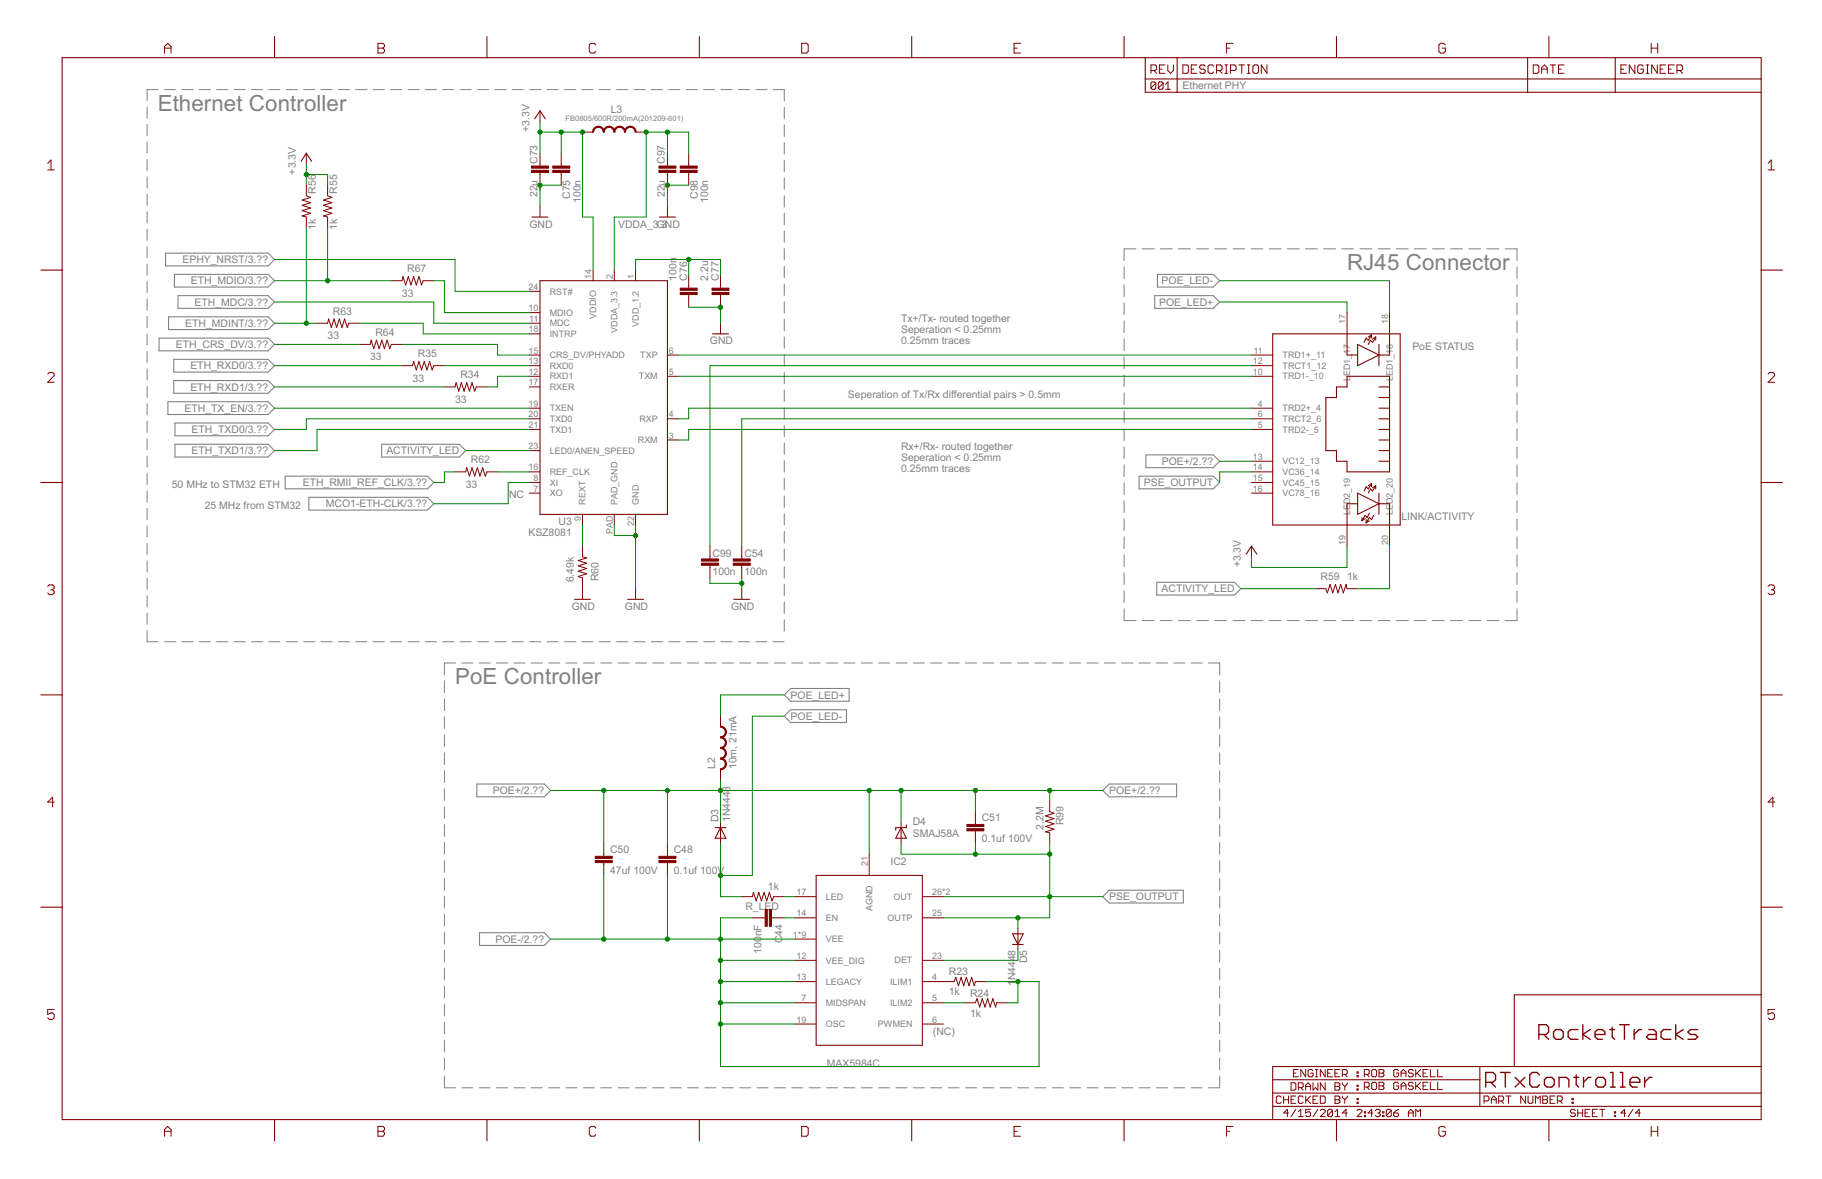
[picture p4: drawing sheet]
<svg xmlns="http://www.w3.org/2000/svg" width="432mm" height="279mm" viewBox="0 0 432 279" stroke-linecap="round" stroke-linejoin="round" font-family="sans-serif">
<defs><g id="words">
<g font-size="5.9" fill="#808080">
<text x="37.4" y="26.3">Ethernet Controller</text>
<text x="319.2" y="64">RJ45 Connector</text>
<text x="107.8" y="162.2">PoE Controller</text>
</g>
<g font-size="2.8" fill="#808080">
<text x="280.2" y="21">Ethernet PHY</text>
<text x="144.7" y="26.9">L3</text>
<text x="125.5" y="31.3" transform="rotate(-90 125.5 31.3)">+3.3V</text>
<text x="70.1" y="41.4" transform="rotate(-90 70.1 41.4)">+3.3V</text>
<text x="127.3" y="38.8" transform="rotate(-90 127.3 38.8)">C73</text>
<text x="157.5" y="38.8" transform="rotate(-90 157.5 38.8)">C97</text>
<text x="74.8" y="45.9" transform="rotate(-90 74.8 45.9)">R56</text>
<text x="79.9" y="45.9" transform="rotate(-90 79.9 45.9)">R55</text>
<text x="127.3" y="46.8" transform="rotate(-90 127.3 46.8)">22u</text>
<text x="135.1" y="47.2" transform="rotate(-90 135.1 47.2)">C75</text>
<text x="157.5" y="46.8" transform="rotate(-90 157.5 46.8)">22u</text>
<text x="165.3" y="47.2" transform="rotate(-90 165.3 47.2)">C98</text>
<text x="125.5" y="53.9">GND</text>
<text x="137.7" y="48.1" transform="rotate(-90 137.7 48.1)">100n</text>
<text x="146.5" y="53.9">VDDA_3GND</text>
<text x="156.1" y="53.9">.3</text>
<text x="167.9" y="48.1" transform="rotate(-90 167.9 48.1)">100n</text>
<text x="74.9" y="54.6" transform="rotate(-90 74.9 54.6)">1k</text>
<text x="79.9" y="54.6" transform="rotate(-90 79.9 54.6)">1k</text>
<text x="43.2" y="62.4">EPHY_NRST/3.??</text>
<text x="96.5" y="64.5">R67</text>
<text x="45.3" y="67.4">ETH_MDIO/3.??</text>
<text x="95.3" y="70.3">33</text>
<text x="160.3" y="66.5" transform="rotate(-90 160.3 66.5)">100n</text>
<text x="162.8" y="66.5" transform="rotate(-90 162.8 66.5)">C76</text>
<text x="167.9" y="66.5" transform="rotate(-90 167.9 66.5)">2.2u</text>
<text x="170.4" y="66.5" transform="rotate(-90 170.4 66.5)">C77</text>
<text x="275.3" y="67.4">POE_LED-</text>
<text x="43.9" y="77.5">ETH_MDINT/3.??</text>
<text x="46.1" y="72.4">ETH_MDC/3.??</text>
<text x="78.9" y="74.6">R63</text>
<text x="213.5" y="76.3">Tx+/Tx- routed together</text>
<text x="274.7" y="72.4">POE_LED+</text>
<text x="41.7" y="82.5">ETH_CRS_DV/3.??</text>
<text x="77.6" y="80.4">33</text>
<text x="89" y="79.6">R64</text>
<text x="168.2" y="81.6">GND</text>
<text x="213.5" y="79">Seperation &lt; 0.25mm</text>
<text x="213.5" y="81.6">0.25mm traces</text>
<text x="334.7" y="82.9">PoE STATUS</text>
<text x="45.1" y="87.5">ETH_RXD0/3.??</text>
<text x="87.7" y="85.4">33</text>
<text x="99" y="84.6">R35</text>
<text x="109.1" y="89.7">R34</text>
<text x="45.1" y="92.6">ETH_RXD1/3.??</text>
<text x="97.8" y="90.4">33</text>
<text x="107.8" y="95.5">33</text>
<text x="201" y="94.2">Seperation of Tx/Rx differential pairs &gt; 0.5mm</text>
<text x="43.7" y="97.6">ETH_TX_EN/3.??</text>
<text x="45.4" y="102.6">ETH_TXD0/3.??</text>
<text x="45.4" y="107.7">ETH_TXD1/3.??</text>
<text x="91.6" y="107.7">ACTIVITY_LED</text>
<text x="213.5" y="106.5">Rx+/Rx- routed together</text>
<text x="111.6" y="109.8">R62</text>
<text x="213.5" y="109.2">Seperation &lt; 0.25mm</text>
<text x="213.5" y="111.8">0.25mm traces</text>
<text x="275.3" y="110.2">POE+/2.??</text>
<text x="40.7" y="115.6">50 MHz to STM32 ETH</text>
<text x="71.8" y="115.2">ETH_RMII_REF_CLK/3.??</text>
<text x="110.4" y="115.6">33</text>
<text x="120.6" y="118.1">NC</text>
<text x="271.1" y="115.2">PSE_OUTPUT</text>
<text x="48.5" y="120.6">25 MHz from STM32</text>
<text x="77.3" y="120.3">MCO1-ETH-CLK/3.??</text>
<text x="132.4" y="124.4">U3</text>
<text x="332.1" y="123.1">LINK/ACTIVITY</text>
<text x="125.2" y="126.9">KSZ8081</text>
<text x="168.9" y="132">C99</text>
<text x="176.4" y="132">C54</text>
<text x="141.8" y="137.7" transform="rotate(-90 141.8 137.7)">R60</text>
<text x="168.9" y="136.2">100n</text>
<text x="176.4" y="136.2">100n</text>
<text x="294.1" y="134.5" transform="rotate(-90 294.1 134.5)">+3.3V</text>
<text x="313" y="137.5">R59</text>
<text x="319.2" y="137.5">1k</text>
<text x="136" y="138" transform="rotate(-90 136 138)">6.49k</text>
<text x="275.3" y="140.4">ACTIVITY_LED</text>
<text x="135.5" y="144.5">GND</text>
<text x="148.1" y="144.5">GND</text>
<text x="173.3" y="144.5">GND</text>
<text x="187.4" y="165.6">POE_LED+</text>
<text x="187.4" y="170.6">POE_LED-</text>
<text x="169.5" y="182.3" transform="rotate(-90 169.5 182.3)">L2</text>
<text x="174.5" y="182.3" transform="rotate(-90 174.5 182.3)">10m, 21mA</text>
<text x="116.8" y="188.2">POE+/2.??</text>
<text x="262.9" y="188.2">POE+/2.??</text>
<text x="170.3" y="194.9" transform="rotate(-90 170.3 194.9)">D3</text>
<text x="173.1" y="194.9" transform="rotate(-90 173.1 194.9)">1N4448</text>
<text x="216.3" y="195.5">D4</text>
<text x="232.7" y="194.5">C51</text>
<text x="247.3" y="196.6" transform="rotate(-90 247.3 196.6)">2.2M</text>
<text x="252" y="195.6" transform="rotate(-90 252 195.6)">R99</text>
<text x="144.6" y="202">C50</text>
<text x="159.7" y="202">C48</text>
<text x="216.3" y="198.3">SMAJ58A</text>
<text x="232.7" y="199.5">0.1uf 100V</text>
<text x="144.6" y="207.1">47uf 100V</text>
<text x="159.7" y="207.1">0.1uf 100V</text>
<text x="211" y="204.9">IC2</text>
<text x="176.6" y="215.7">R_LE</text>
<text x="182" y="211">1k</text>
<text x="182.8" y="215.7">D</text>
<text x="262.9" y="213.4">PSE_OUTPUT</text>
<text x="180.4" y="221.9" transform="rotate(-90 180.4 221.9)">nF</text>
<text x="185.5" y="221.8" transform="rotate(-90 185.5 221.8)">44</text>
<text x="117.4" y="223.4">POE-/2.??</text>
<text x="180.4" y="226" transform="rotate(-90 180.4 226)">100</text>
<text x="185.5" y="223.6" transform="rotate(-90 185.5 223.6)">C</text>
<text x="224.9" y="231.1">R23</text>
<text x="240.7" y="233.7" transform="rotate(-90 240.7 233.7)">1</text>
<text x="240.7" y="232.3" transform="rotate(-90 240.7 232.3)">N4448</text>
<text x="243.5" y="228.2" transform="rotate(-90 243.5 228.2)">D5</text>
<text x="224.9" y="235.9">1k</text>
<text x="229.9" y="236.2">R24</text>
<text x="221.1" y="245.2">(NC)</text>
<text x="229.9" y="240.9">1k</text>
<text x="195.9" y="252.7">MAX5984C</text>
</g>
<g font-size="2.4" fill="#808080">
<text x="125.3" y="68.7">24</text>
<text x="130.3" y="69.8">RST#</text>
<text x="140.2" y="66.2" transform="rotate(-90 140.2 66.2)">14</text>
<text x="145.2" y="66.2" transform="rotate(-90 145.2 66.2)">2</text>
<text x="150.3" y="66.2" transform="rotate(-90 150.3 66.2)">1</text>
<text x="125.3" y="73.7">10</text>
<text x="125.4" y="76.2">11</text>
<text x="130.3" y="74.8">MDIO</text>
<text x="130.3" y="77.3">MDC</text>
<text x="141.3" y="75.6" transform="rotate(-90 141.3 75.6)">VDDIO</text>
<text x="151.4" y="77.5" transform="rotate(-90 151.4 77.5)">VDD_1.2</text>
<text x="318.9" y="76.8" transform="rotate(-90 318.9 76.8)">17</text>
<text x="329" y="76.8" transform="rotate(-90 329 76.8)">18</text>
<text x="125.3" y="83.8">15</text>
<text x="125.3" y="78.8">18</text>
<text x="130.3" y="79.9">INTRP</text>
<text x="146.3" y="78.9" transform="rotate(-90 146.3 78.9)">VDDA_3.3</text>
<text x="158.5" y="83.8">6</text>
<text x="297.1" y="83.8">11</text>
<text x="320" y="83.8" transform="rotate(-90 320 83.8)">17</text>
<text x="125.3" y="88.8">12</text>
<text x="125.3" y="86.3">13</text>
<text x="130.3" y="89.9">RXD1</text>
<text x="130.3" y="87.4">RXD0</text>
<text x="130.3" y="84.9">CRS_DV/PHYADD</text>
<text x="151.4" y="89.9">TXM</text>
<text x="151.7" y="84.9">TXP</text>
<text x="158.5" y="88.8">5</text>
<text x="296.9" y="86.3">12</text>
<text x="296.9" y="88.8">10</text>
<text x="303.9" y="84.9">TRD1+_11</text>
<text x="303.9" y="87.4">TRCT1_12</text>
<text x="303.9" y="89.9">TRD1-_10</text>
<text x="320" y="89.1" transform="rotate(-90 320 89.1)">ED1_</text>
<text x="125.3" y="91.3">17</text>
<text x="130.3" y="92.4">RXER</text>
<text x="320" y="90.3" transform="rotate(-90 320 90.3)">L</text>
<text x="330.1" y="90.3" transform="rotate(-90 330.1 90.3)">LED1_18</text>
<text x="125.3" y="96.4">19</text>
<text x="125.3" y="98.9">20</text>
<text x="125.3" y="101.4">21</text>
<text x="130.3" y="97.5">TXEN</text>
<text x="130.3" y="100">TXD0</text>
<text x="151.5" y="100">RXP</text>
<text x="158.5" y="98.9">4</text>
<text x="298.1" y="96.4">4</text>
<text x="298.1" y="98.9">6</text>
<text x="298.1" y="101.4">5</text>
<text x="303.9" y="97.5">TRD2+_4</text>
<text x="303.9" y="100">TRCT2_6</text>
<text x="125.3" y="106.4">23</text>
<text x="130.3" y="102.5">TXD1</text>
<text x="130.3" y="107.5">LED0/ANEN_SPEED</text>
<text x="151.2" y="105">RXM</text>
<text x="158.5" y="103.9">3</text>
<text x="303.9" y="102.5">TRD2-_5</text>
<text x="125.3" y="111.5">16</text>
<text x="126.4" y="114">8</text>
<text x="130.3" y="112.6">REF_CLK</text>
<text x="296.9" y="109">13</text>
<text x="296.9" y="111.5">14</text>
<text x="296.9" y="114">15</text>
<text x="303.9" y="110.1">VC12_13</text>
<text x="303.9" y="112.6">VC36_14</text>
<text x="126.4" y="116.5">7</text>
<text x="130.3" y="117.6">XO</text>
<text x="130.3" y="115.1">XI</text>
<text x="138.8" y="119.6" transform="rotate(-90 138.8 119.6)">REXT</text>
<text x="146.3" y="119.6" transform="rotate(-90 146.3 119.6)">PAD_GND</text>
<text x="151.4" y="119.6" transform="rotate(-90 151.4 119.6)">GND</text>
<text x="296.9" y="116.5">16</text>
<text x="303.9" y="115.1">VC45_15</text>
<text x="303.9" y="117.6">VC78_16</text>
<text x="137.7" y="123.4" transform="rotate(-90 137.7 123.4)">9</text>
<text x="150.3" y="124.6" transform="rotate(-90 150.3 124.6)">22</text>
<text x="320" y="122.1" transform="rotate(-90 320 122.1)">LED2_19</text>
<text x="330.1" y="122.1" transform="rotate(-90 330.1 122.1)">LED2_20</text>
<text x="145.2" y="126.5" transform="rotate(-90 145.2 126.5)">PAD</text>
<text x="318.9" y="129.1" transform="rotate(-90 318.9 129.1)">19</text>
<text x="329" y="129.1" transform="rotate(-90 329 129.1)">20</text>
<text x="205.6" y="205.1" transform="rotate(-90 205.6 205.1)">21</text>
<text x="188.7" y="212.1">17</text>
<text x="195.7" y="213.2">LED</text>
<text x="206.7" y="215.9" transform="rotate(-90 206.7 215.9)">AGND</text>
<text x="211.8" y="213.2">OUT</text>
<text x="220.9" y="212.1">26*2</text>
<text x="188.7" y="217.2">14</text>
<text x="195.7" y="218.3">EN</text>
<text x="210.4" y="218.3">OUTP</text>
<text x="220.9" y="217.2">25</text>
<text x="187.9" y="222.2">1*9</text>
<text x="188.7" y="227.2">12</text>
<text x="195.7" y="223.3">VEE</text>
<text x="220.9" y="227.2">23</text>
<text x="188.7" y="232.3">13</text>
<text x="195.7" y="228.3">VEE_DIG</text>
<text x="195.7" y="233.4">LEGACY</text>
<text x="211" y="233.4">ILIM1</text>
<text x="212" y="228.3">DET</text>
<text x="220.9" y="232.3">4</text>
<text x="189.9" y="237.3">7</text>
<text x="195.7" y="238.4">MIDSPAN</text>
<text x="211" y="238.4">ILIM2</text>
<text x="220.9" y="237.3">5</text>
<text x="188.7" y="242.3">19</text>
<text x="195.7" y="243.4">OSC</text>
<text x="208.1" y="243.4">PWMEN</text>
<text x="220.9" y="242.3">6</text>
</g>
<text font-size="2" fill="#808080" x="134.1" y="28.8">FB0805/600R/200mA(201209-601)</text>
</g></defs>
<g fill="none" stroke="#808080" stroke-width=".24">
<path d="M34.9 25.4v2.6M34.9 29.5v2.7M34.9 33.6v2.7M34.9 37.8v2.6M37.5 21.2h-2.6v2.7M39 21.2h2.6M43.1 21.2h2.6M47.2 21.2h2.7M51.4 21.2h2.6M55.5 21.2h2.6M59.6 21.2h2.6M63.7 21.2h2.6"/>
<path d="M67.8 21.2h2.7M71.9 21.2h2.7M76.1 21.2h2.6M80.2 21.2h2.6M84.3 21.2h2.7M88.4 21.2h2.7M92.6 21.2h2.6M96.7 21.2h2.6M100.8 21.2h2.6M104.9 21.2h2.6M109.1 21.2h2.6M113.2 21.2h2.6"/>
<path d="M117.3 21.2h2.6M121.4 21.2h2.6M125.5 21.2h2.7M129.6 21.2h2.7M133.8 21.2h2.6M137.9 21.2h2.6M142 21.2h2.7M146.1 21.2h2.7M150.3 21.2h2.6M154.4 21.2h2.6M158.5 21.2h2.6M162.6 21.2h2.6"/>
<path d="M166.8 21.2h2.6M170.9 21.2h2.6M175 21.2h2.6M179.1 21.2h2.6M183.2 21.2h2.7v2.7M185.9 25.4v2.7M185.9 29.6v2.7M185.9 33.8v2.7M185.9 38v2.7M34.9 41.9v2.7M34.9 46v2.7M34.9 50.2v2.6"/>
<path d="M34.9 54.3v2.7M34.9 58.5v2.6M185.9 42.2v2.7M185.9 46.4v2.7M185.9 50.5v2.8M185.9 54.7v2.7M185.9 58.9v2.7M269.2 59h-2.8v2.8M270.7 59h2.8M275 59h2.8M279.3 59h2.8M283.6 59h2.8"/>
<path d="M287.9 59h2.8M292.2 59h2.8M296.5 59h2.8M300.8 59h2.8M305.1 59h2.8M309.4 59h2.8M313.7 59h2.8M318 59h2.8M322.3 59h2.8M326.6 59h2.8M330.9 59h2.8M335.2 59h2.8"/>
<path d="M339.5 59h2.8M343.8 59h2.8M348.1 59h2.8M352.4 59h2.8M356.7 59h2.8v2.8M34.9 62.6v2.6M34.9 66.7v2.7M34.9 70.9v2.6M34.9 75v2.6M34.9 79.1v2.7M185.9 63.1v2.7M185.9 67.3v2.7"/>
<path d="M185.9 71.5v2.7M185.9 75.7v2.7M185.9 79.9v2.7M266.4 63.2v2.8M266.4 67.5v2.8M266.4 71.8v2.7M266.4 76v2.8M359.5 63.2v2.8M359.5 67.5v2.8M359.5 71.8v2.7M359.5 76v2.8M34.9 83.3v2.6"/>
<path d="M34.9 87.4v2.7M34.9 91.5v2.7M34.9 95.7v2.6M34.9 99.8v2.7M185.9 84.1v2.7M185.9 88.2v2.7M185.9 92.4v2.7M185.9 96.6v2.7M266.4 80.3v2.8M266.4 84.6v2.8M266.4 88.8v2.8M266.4 93.1v2.8"/>
<path d="M266.4 97.4v2.7M359.5 80.3v2.8M359.5 84.6v2.8M359.5 88.8v2.8M359.5 93.1v2.8M359.5 97.4v2.7M34.9 103.9v2.7M34.9 108.1v2.6M34.9 112.2v2.7M34.9 116.4v2.6M185.9 100.8v2.7M185.9 105v2.7"/>
<path d="M185.9 109.2v2.7M185.9 113.4v2.7M185.9 117.6v2.6M266.4 101.6v2.8M266.4 105.9v2.8M266.4 110.2v2.7M266.4 114.4v2.8M266.4 118.7v2.8M359.5 101.6v2.8M359.5 105.9v2.8M359.5 110.2v2.7M359.5 114.4v2.8"/>
<path d="M359.5 118.7v2.8M34.9 120.5v2.6M34.9 124.6v2.7M34.9 128.8v2.6M34.9 132.9v2.7M34.9 137v2.7M185.9 121.8v2.6M185.9 125.9v2.7M185.9 130.1v2.7M185.9 134.3v2.7M185.9 138.5v2.7M266.4 123v2.7"/>
<path d="M266.4 127.2v2.8M266.4 131.5v2.8M266.4 135.7v2.8M359.5 123v2.7M359.5 127.2v2.8M359.5 131.5v2.8M359.5 135.7v2.8M34.9 141.2v2.6M34.9 145.3v2.7M34.9 149.4v2.7h2.6M39 152.1h2.6M43.1 152.1h2.6"/>
<path d="M47.2 152.1h2.7M51.4 152.1h2.6M55.5 152.1h2.6M59.6 152.1h2.6M63.7 152.1h2.6M67.8 152.1h2.7M71.9 152.1h2.7M76.1 152.1h2.6M80.2 152.1h2.6M84.3 152.1h2.7M88.4 152.1h2.7M92.6 152.1h2.6"/>
<path d="M96.7 152.1h2.6M100.8 152.1h2.6M104.9 152.1h2.6M107.9 157.1h-2.6v2.8M109.1 152.1h2.6M109.5 157.1h2.6M113.2 152.1h2.6M113.6 157.1h2.6M117.3 152.1h2.6M117.7 157.1h2.6M121.4 152.1h2.6M121.8 157.1h2.6"/>
<path d="M125.5 152.1h2.7M125.9 157.1h2.6M129.6 152.1h2.7M130 157.1h2.7M133.8 152.1h2.6M134.1 157.1h2.7M137.9 152.1h2.6M138.3 157.1h2.6M142 152.1h2.7M142.4 157.1h2.6M146.1 152.1h2.7M146.5 157.1h2.6"/>
<path d="M150.3 152.1h2.6M150.6 157.1h2.6M154.4 152.1h2.6M154.7 157.1h2.7M158.5 152.1h2.6M158.8 157.1h2.7M162.6 152.1h2.6M162.9 157.1h2.7M166.8 152.1h2.6M167.1 157.1h2.6M170.9 152.1h2.6M171.2 157.1h2.6"/>
<path d="M175 152.1h2.6M175.3 157.1h2.6M179.1 152.1h2.6M179.4 157.1h2.6M183.2 152.1h2.7M183.5 157.1h2.7M185.9 142.7v2.7M185.9 146.9v2.7M187.6 157.1h2.7M191.7 157.1h2.7M195.9 157.1h2.6M200 157.1h2.6"/>
<path d="M204.1 157.1h2.6M208.2 157.1h2.6M212.3 157.1h2.7M216.5 157.1h2.6M220.6 157.1h2.6M224.7 157.1h2.6M228.8 157.1h2.6M232.9 157.1h2.6M237 157.1h2.6M241.2 157.1h2.6M245.3 157.1h2.6M249.4 157.1h2.6"/>
<path d="M253.5 157.1h2.6M257.6 157.1h2.6M261.7 157.1h2.7M265.8 157.1h2.7M266.4 140v2.8M266.4 144.3v2.8h2.8M270 157.1h2.6M270.7 147.1h2.8M274.1 157.1h2.6M275 147.1h2.8M278.2 157.1h2.6M279.3 147.1h2.8"/>
<path d="M282.3 157.1h2.6M283.6 147.1h2.8M286.4 157.1h2.7v2.8M287.9 147.1h2.8M292.2 147.1h2.8M296.5 147.1h2.8M300.8 147.1h2.8M305.1 147.1h2.8M309.4 147.1h2.8M313.7 147.1h2.8M318 147.1h2.8M322.3 147.1h2.8"/>
<path d="M326.6 147.1h2.8M330.9 147.1h2.8M335.2 147.1h2.8M339.5 147.1h2.8M343.8 147.1h2.8M348.1 147.1h2.8M352.4 147.1h2.8M359.5 144.3v2.8h-2.8M359.5 140v2.8M105.3 161.4v2.7M105.3 165.6v2.8M105.3 169.9v2.8"/>
<path d="M105.3 174.1v2.8M105.3 178.4v2.8M289.1 161.4v2.7M289.1 165.6v2.8M289.1 169.9v2.8M289.1 174.1v2.8M289.1 178.4v2.8M105.3 182.6v2.8M105.3 186.9v2.8M105.3 191.2v2.8M105.3 195.4v2.8M105.3 199.7v2.8"/>
<path d="M289.1 182.6v2.8M289.1 186.9v2.8M289.1 191.2v2.8M289.1 195.4v2.8M289.1 199.7v2.8M105.3 203.9v2.8M105.3 208.2v2.8M105.3 212.4v2.8M105.3 216.7v2.8M289.1 203.9v2.8M289.1 208.2v2.8M289.1 212.4v2.8"/>
<path d="M289.1 216.7v2.8M105.3 221v2.7M105.3 225.2v2.8M105.3 229.5v2.7M105.3 233.7v2.8M105.3 238v2.7M289.1 221v2.7M289.1 225.2v2.8M289.1 229.5v2.7M289.1 233.7v2.8M289.1 238v2.7M105.3 242.2v2.8"/>
<path d="M105.3 246.5v2.8M105.3 250.8v2.7M105.3 255v2.8h2.6M109.5 257.8h2.6M113.6 257.8h2.6M117.7 257.8h2.6M121.8 257.8h2.6M125.9 257.8h2.6M130 257.8h2.7M134.1 257.8h2.7M138.3 257.8h2.6M142.4 257.8h2.6"/>
<path d="M146.5 257.8h2.6M150.6 257.8h2.6M154.7 257.8h2.7M158.8 257.8h2.7M162.9 257.8h2.7M167.1 257.8h2.6M171.2 257.8h2.6M175.3 257.8h2.6M179.4 257.8h2.6M183.5 257.8h2.7M187.6 257.8h2.7M191.7 257.8h2.7"/>
<path d="M195.9 257.8h2.6M200 257.8h2.6M204.1 257.8h2.6M208.2 257.8h2.6M212.3 257.8h2.7M216.5 257.8h2.6M220.6 257.8h2.6M224.7 257.8h2.6M228.8 257.8h2.6M232.9 257.8h2.6M237 257.8h2.6M241.2 257.8h2.6"/>
<path d="M245.3 257.8h2.6M249.4 257.8h2.6M253.5 257.8h2.6M257.6 257.8h2.6M261.7 257.8h2.7M265.8 257.8h2.7M270 257.8h2.6M274.1 257.8h2.6M278.2 257.8h2.6M282.3 257.8h2.6M289.1 255v2.8h-2.7M289.1 242.2v2.8"/>
<path d="M289.1 246.5v2.8M289.1 250.8v2.7"/>
</g>
<g fill="none" stroke="#808080" stroke-width=".25">
<path d="M39.2 60h24.3l1.6 1.5-1.6 1.5h-24.3zM39.9 75.1h23.6l1.6 1.5-1.6 1.5h-23.6zM41.3 65h22.2l1.6 1.5-1.6 1.5h-22.2zM42.2 70.1h21.3l1.6 1.5-1.6 1.5h-21.3zM273.7 70.1h13.8l1.6 1.5-1.6 1.5h-13.8zM274.3 65h13.2l1.6 1.5-1.6 1.5h-13.2zM37.7 80.1h25.8l1.6 1.5-1.6 1.5h-25.8zM39.8 95.2h23.7l1.6 1.5-1.6 1.5h-23.7zM41.2 85.2h22.3l1.6 1.5-1.6 1.5h-22.3zM41.2 90.2h22.3l1.6 1.5-1.6 1.5h-22.3zM41.5 100.2h22l1.6 1.6-1.6 1.5h-22zM41.5 105.3h22l1.6 1.5-1.6 1.5h-22z"/>
<path d="M67.6 112.8h33.7l1.5 1.5-1.5 1.5h-33.7zM73.2 117.9h28.1l1.5 1.5-1.5 1.5h-28.1zM90.4 105.3h18.5l1.5 1.5-1.5 1.5h-18.5zM270 112.8h17.5l1.6 1.5-1.6 1.5h-17.5zM271.6 107.8h15.9l1.6 1.5-1.6 1.5h-15.9zM274.2 138h18.4l1.5 1.5-1.5 1.5h-18.4zM187.4 168.2h13.2v3h-13.2l-1.5-1.5zM187.4 163.2h13.8v3h-13.8l-1.5-1.5zM113 185.8h16l1.5 1.5-1.5 1.5h-16zM262.9 185.8h15.9v3h-15.9l-1.5-1.5zM262.9 211h17.5v3h-17.5l-1.5-1.5zM113.6 221h15.4l1.5 1.5-1.5 1.5h-15.4z"/>
</g>
<g fill="none" stroke="#800000" stroke-width=".25">
<path d="M14.7 13.7h402.7v251.6h-402.7zM65.1 8.7v5M115.4 8.7v5M165.7 8.7v5M216.1 8.7v5M266.4 8.7v5M271.4 18.7h146M271.4 13.7v8.2h146M279 13.7v8.2M316.7 8.7v5M362 13.7v8.2M367.1 8.7v5"/>
<path d="M382.8 13.7v8.2M71.4 38.2l1.2-1.9 1.3 1.9M126.7 28.2l1.3-1.9 1.2 1.9M126.1 51.4h3.8M156.3 51.4h3.8M9.7 64h5M128 66.5h30.2v55.4h-30.2zM168.9 79.1h3.8M301.6 79.1h30.2v45.3h-30.2zM319.2 79.1v5h2.6M325 79.4v.7M325 79.4l-.7 1.2-.5-.5-.5 1"/>
<path d="M325 79.4l-.7 .5M326 79.9v.7M326 79.9l-.7 1.2-.5-.5-.5 1M326 79.9l-.7 .5M329.3 79.1v5h-2.5M417.4 64h5M319.2 89.2h10.1v22.6h-10.1v-2.5h-2.5v-2.5h-2.5v-12.6h2.5v-2.5h2.5zM321.8 81.6l5 2.5-5 2.6zM326.8 91.7h2.5M326.8 94.2h2.5M326.8 96.7h2.5M326.8 99.3h2.5"/>
<path d="M326.8 81.6v5.1M9.7 114.3h5M321.8 119.4h-2.6v5M321.8 116.9l5 2.5-5 2.5zM325 114.6l-.7 1.2-.5-.4-.5 1M325 114.6l-.7 .5M325 114.6v.8M326 115.1l-.7 1.3-.5-.6-.5 1.1M326 115.1l-.7 .5M326 115.1v.7M326.8 101.8h2.5M326.8 104.3h2.5"/>
<path d="M326.8 106.8h2.5M326.8 109.3h2.5M326.8 119.4h2.5v5M326.8 116.9v5M417.4 114.3h5M295.3 131.3l1.3-1.9 1.3 1.9M322.8 122.6v.8M323.5 122.9l-.7 .5M323.8 123.1v.8M324.5 121.6l-.5 1-.5-.4-.7 1.2M324.5 123.4l-.7 .5M325.5 122.2l-.5 .9-.5-.5-.7 1.3"/>
<path d="M136.2 142h3.7M148.7 142h3.8M173.9 142h3.8M9.7 164.7h5M417.4 164.7h5M169.5 196.1h2.5M170.8 196.1l1.2 2.5h-2.5zM213.6 196.1l1.2 2.5h-2.5zM214.8 195.5v.6h-2.5v.7M9.7 215h5M193.4 207.5h25.2v40.2h-25.2zM417.4 215h5"/>
<path d="M240 221.3h2.5l-1.3 2.5zM240 223.8h2.5M417.4 235.8h-58.5v17M301.6 255.9h49.1M301.6 259h115.8M350.7 252.8v9.4M417.4 252.8h-115.8v12.5M65.1 265.3v5.1M115.4 265.3v5.1M165.7 265.3v5.1M216.1 265.3v5.1M266.4 265.3v5.1"/>
<path d="M301.6 262.2h115.8M316.7 265.3v5.1M367.1 265.3v5.1"/>
</g>
<g fill="none" stroke="#800000" stroke-width=".24">
<path d="M39 12.6v-1.6l.8-.7 .7 .7v1.6M39 11.4h1.5M89.6 10.3h1.1l.4 .3v.4l-.4 .4 .4 .4v.4l-.4 .4h-1.1zM89.6 11.4h1.1M141.2 10.6l-.4-.3h-.8l-.3 .3v1.6l.3 .4h.8l.4-.4M190 10.3h1.2l.3 .3v1.6l-.3 .4h-1.2zM240.3 11.4h.8M241.9 10.3h-1.6v2.3h1.6M272.8 16.7h1l.3-.3v-.7l-.3-.3h-1v2M273.4 16.7l.7 .7M273.9 19.7l-.3-.3h-.6l-.2 .3v1.2M273.9 19.7v1.2l-.3 .3h-.6l-.2-.3"/>
<path d="M273.9 19.7l-1.1 1.2M274.8 16.4h.6M275.7 19.7l-.3-.3h-.6l-.3 .3v1.2M275.7 19.7v1.2l-.3 .3h-.6l-.3-.3M275.7 19.7l-1.2 1.2M276.1 15.4h-1.3v2h1.3M276.8 15.4v1.3l.6 .7 .7-.7v-1.3M280.3 15.4h1l.3 .3v1.3l-.3 .4h-1zM282.3 16.4h.7M283.7 15.4h-1.4v2h1.4M285.6 15.7l-.3-.3h-.7l-.3 .3v.3l.3 .4h.7l.3 .3v.3l-.3 .4h-.7l-.3-.4M287.6 15.7l-.3-.3h-.7l-.3 .3v1.3l.3 .4h.7l.3-.4"/>
<path d="M288.3 16.7h1l.3-.3v-.7l-.3-.3h-1v2M289 16.7l.6 .7M290.3 15.4h.7M290.3 17.4h.7M290.6 15.4v2M290.7 11.4h.7M291.6 16.7h1l.3-.3v-.7l-.3-.3h-1v2M292.2 10.3h-1.5v2.3M293.6 15.4h1.3M294.3 15.4v2M295.6 15.4h.7M295.6 17.4h.7"/>
<path d="M295.9 15.4v2M296.9 15.7l.4-.3h.6l.4 .3v1.3l-.4 .4h-.6l-.4-.4zM300.2 15.4v2l-1.3-2v2M342.5 10.6l-.4-.3h-.7l-.4 .3v1.6l.4 .4h.7l.4-.4v-.8h-.7M363.4 15.4h1l.3 .3v1.3l-.3 .4h-1zM365.4 16.4h1.3M365.4 17.4v-1.4l.6-.6 .7 .6v1.4M367.4 15.4h1.3M368 15.4v2M369.4 16.4h.6M370.7 15.4h-1.3v2h1.3M384.1 16.4h.7"/>
<path d="M385.5 15.4h-1.4v2h1.4M387.5 15.4v2l-1.4-2v2M389.4 15.7l-.3-.3h-.6l-.4 .3v1.3l.4 .4h.6l.3-.4v-.6h-.6M390.1 15.4h.7M390.1 17.4h.7M390.4 15.4v2M391.3 10.3v2.3M391.3 11.4h1.6M392.8 15.4v2l-1.4-2v2M392.9 10.3v2.3M393.4 16.4h.7M394.8 15.4h-1.4v2h1.4"/>
<path d="M395.4 16.4h.7M396.7 15.4h-1.3v2h1.3M397.4 16.7h1l.4-.3v-.7l-.4-.3h-1v2M398.1 16.7l.7 .7M11.3 38.7l.8-.8v2.4M72.6 36.3v2.5M128 26.3v2.5M128 36.3v3M133 36.3v3M138 31.3h2.6M150.6 31.3h2.5M158.2 36.3v3"/>
<path d="M163.2 36.3v3M276.2 21.2h1.2M276.2 20l.6-.6v1.8M419 38.7l.8-.8v2.4M11.3 40.3h1.5M72.6 43.9v2.5l1 .4-2 .6 2 .6-2 .7 2 .6-2 .6 2 .6-2 .7 1 .2v2.6M77.6 43.9v2.5l1.1 .4-2.1 .6 2.1 .6-2.1 .7 2.1 .6-2.1 .6 2.1 .6-2.1 .7 1 .2v2.6M128 40.9v3M128 48.9v2.5M133 40.9v3M158.2 40.9v3M158.2 48.9v2.5"/>
<path d="M163.2 40.9v3M419 40.3h1.6M75.1 76.6h2.5l.3-1 .6 2 .7-2 .6 2 .6-2 .6 2 .7-2 .6 2 .4-1h2.5M92.8 66.5h2.5l.2-1 .6 2 .7-2 .6 2 .6-2 .7 2 .6-2 .6 2 .4-1h2.5M125.5 74.1h2.5M125.5 76.6h2.5M125.5 79.1h2.5M125.5 69h2.5M140.6 64v2.5M145.6 64v2.5M150.6 64v2.5M163.2 65.3v3"/>
<path d="M163.2 69.8v3M170.8 65.3v3M170.8 69.8v3M170.8 76.6v2.5M319.2 74.1v5M329.3 74.1v5M11.3 88.6l.4-.3h.8l.3 .3v.4l-1.5 1.6h1.5M85.2 81.6h2.5l.3-1 .6 2 .6-2 .7 2 .6-2 .6 2 .6-2 .7 2 .4-1h2.5M95.3 86.7h2.5l.2-1 .7 2 .6-2 .6 2 .6-2 .7 2 .6-2 .6 2 .4-1h2.5M105.3 91.7h2.5l.3-1 .6 2 .6-2 .7 2 .6-2 .7 2 .6-2 .6 2 .4-1h2.5M125.5 84.1h2.5M125.5 86.7h2.5"/>
<path d="M125.5 89.2h2.5M125.5 96.7h2.5M125.5 99.3h2.5M125.5 91.7h2.5M158.2 84.1h2.5M158.2 89.2h2.5M158.2 99.3h2.5M296.6 84.1h5M296.6 86.7h5M296.6 89.2h5M296.6 96.7h5M296.6 99.3h5"/>
<path d="M419 88.6l.4-.3h.8l.4 .3v.4l-1.6 1.6h1.6M107.8 111.8h2.6l.2-1 .7 2 .6-2 .6 2 .6-2 .6 2 .7-2 .6 2 .4-1h2.5M125.5 101.8h2.5M125.5 111.8h2.5M125.5 114.3h2.5M125.5 116.9h2.5M125.5 106.8h2.5M158.2 104.3h2.5M296.6 101.8h5M296.6 109.3h5M296.6 111.8h5M296.6 114.3h5"/>
<path d="M296.6 116.9h5M11.3 139l.4-.4h.8l.3 .4v.4l-.3 .4M12.1 139.8h.4M12.5 139.8l.3 .3v.4l-.3 .4h-.8l-.4-.4M138 121.9v2.5M138 129.4v2.6l1 .2-2 .6 2 .7-2 .6 2 .6-2 .7 2 .6-2 .6 1 .4v5M145.6 121.9v2.5M150.6 121.9v2.5M150.6 139.5v2.5M168.3 129.4v3.1M168.3 134v3M175.8 129.4v3.1"/>
<path d="M175.8 134v3M175.8 139.5v2.5M296.6 129.4v2.6M311.7 139.5h2.5l.4 1 .6-2 .6 2 .7-2 .6 2 .6-2 .7 2 .6-2 .2 1h2.6M319.2 124.4v5M329.3 124.4v5M419 139l.4-.4h.8l.4 .4v.4l-.4 .4M419.8 139.8h.4M420.2 139.8l.4 .3v.4l-.4 .4h-.8l-.4-.4M170.8 169.7v2.5M12.8 190.1h-1.5l1.2-1.2v2.3M143.1 199.9v3"/>
<path d="M158.2 199.9v3M170.8 182.3v2.5M170.8 194.9v5M213.6 194.9v5M231.2 192.3v3.1M231.2 196.9v3M248.8 189.8v2.5l1 .4-2 .7 2 .6-2 .6 2 .6-2 .7 2 .6-2 .6 1 .3v2.5M420.6 190.1h-1.6l1.2-1.2v2.3M143.1 204.4v3.1M158.2 204.4v3.1M175.8 212.5h2.5l.3-1 .6 2 .6-2 .6 2 .7-2 .6 2 .6-2 .7 2 .3-1h2.6M178.3 217.5h3"/>
<path d="M182.8 217.5h3.1M188.4 212.5h5M188.4 217.5h5M206 202.4v5.1M218.6 212.5h5M218.6 217.5h5M12.8 239.2h-1.5v1.2l.8-.4h.4l.3 .4v.8l-.3 .4h-.8l-.4-.4M188.4 222.5h5M188.4 227.6h5M188.4 232.6h5M188.4 237.6h5M218.6 227.6h5"/>
<path d="M218.6 232.6h7.5l.4-1 .6 2 .7-2 .6 2 .6-2 .7 2 .6-2 .6 2 .3-1h2.5M218.6 237.6h5M228.6 237.6h2.6l.3-1 .7 2.1 .6-2.1 .6 2.1 .7-2.1 .6 2.1 .6-2.1 .6 2.1 .3-1.1h2.5M241.2 220v5.1M420.6 239.2h-1.6v1.2l.8-.4h.4l.4 .4v.8l-.4 .4h-.8l-.4-.4M188.4 242.7h5M218.6 242.7h5M304.2 259.7v1.8M305.4 259.7v1.8M306 256.6h.8l.3 .3v1.1l-.3 .3h-.8zM306.5 254.3h.6M307.1 259.7h-1.1v1.8h1.1"/>
<path d="M307.7 257.7h.9l.2-.2v-.6l-.2-.3h-.9v1.7M307.7 253.4h-1.2v1.8h1.2M308.3 257.7l.5 .6M309.4 253.4v1.8l-1.1-1.8v1.8M309.4 258.3v-1.1l.6-.6 .6 .6v1.1M309.4 259.7v1.8M309.4 257.5h1.2M310.6 259.7l-1.2 1.2M311.2 253.7l-.3-.3h-.6l-.3 .3v1.2l.3 .3h.6l.3-.3v-.6h-.6M311.2 256.6v1.7l.5-.6 .6 .6v-1.7M311.7 253.4h.6M311.7 255.2h.6"/>
<path d="M312 253.4v1.8M312.3 259.7h-1.1v1.8h1.1M312.9 259.7h.9l.3 .3v1.2l-.3 .3h-.9zM314.1 253.4v1.8l-1.2-1.8v1.8M314.1 256.6v1.7l-1.2-1.7v1.7M314.6 254.3h.6M315.8 253.4h-1.2v1.8h1.2M316.4 256.6h.8l.3 .3v.3l-.3 .3 .3 .2v.3l-.3 .3h-.8zM316.4 257.5h.8M316.4 259.7h.8l.3 .3v.3l-.3 .3 .3 .3v.3l-.3 .3h-.8zM316.4 254.3h.6M317.5 253.4h-1.1v1.8h1.1"/>
<path d="M318.1 254.6h.9l.3-.3v-.6l-.3-.3h-.9v1.8M318.1 256.6v.3l.6 .6M318.1 259.7v.3l.6 .6M318.7 257.5v.8M318.7 254.6l.6 .6M319.3 256.6v.3l-.6 .6M319.3 259.7v.3l-.6 .6M321.6 258h.3v.3h-.3zM321.6 257.2h.3v.3h-.3zM321.6 254h.3v.3h-.3zM321.6 254.9h.3v.3h-.3zM323.3 254.6h.9l.3-.3v-.6l-.3-.3h-.9v1.8"/>
<path d="M323.3 257.6h.9l.3-.3v-.5l-.3-.3h-.9v1.7M323.9 254.6l.6 .6M323.9 257.6l.6 .6M325.1 256.8l.3-.3h.5l.3 .3v1.1l-.3 .3h-.5l-.3-.3zM325.4 253.4h.5l.3 .3v1.2l-.3 .3h-.5l-.3-.3v-1.2zM326.8 253.4h.9l.3 .3v.3l-.3 .3 .3 .3v.3l-.3 .3h-.9zM326.8 254.3h.9M326.8 256.5h.9l.3 .3v.2l-.3 .3 .3 .3v.3l-.3 .3h-.9zM326.8 257.3h.9M331.4 253.7l-.2-.3h-.6l-.3 .3v1.2l.3 .3h.6l.2-.3v-.6h-.5M331.4 256.8l-.2-.3h-.6l-.3 .3v1.1l.3 .3h.6l.2-.3v-.6h-.5M332 254.3h1.2"/>
<path d="M332 258.2v-1.2l.6-.5 .6 .5v1.2M332 255.2v-1.2l.6-.6 .6 .6v1.2M332 257.3h1.2M334.9 253.7l-.3-.3h-.5l-.3 .3v.3l.3 .3h.5l.3 .3v.3l-.3 .3h-.5l-.3-.3M334.9 256.8l-.3-.3h-.5l-.3 .3v.2l.3 .3h.5l.3 .3v.3l-.3 .3h-.5l-.3-.3M335.5 253.4v1.8M335.5 256.5v1.7M335.8 254.3l.9 .9M335.8 257.3l.9 .9M336.7 253.4l-1.2 1.2M336.7 256.5l-1.2 1.1M337.2 254.3h.6"/>
<path d="M337.2 257.3h.6M338.4 253.4h-1.2v1.8h1.2M338.4 256.5h-1.2v1.7h1.2M339 253.4v1.8h1.1M339 256.5v1.7h1.1M340.7 253.4v1.8h1.2M340.7 256.5v1.7h1.2M356.9 259.7h1.2M357.5 259.7v1.8M361.5 259.7v1.8l-1.1-1.8v1.8M362.1 259.7v1.5l.3 .3h.6l.3-.3v-1.5M365.6 259.7h.9l.3 .3v.3l-.3 .3 .3 .3v.3l-.3 .3h-.9z"/>
<path d="M368.5 259.7h-1.2v1.8h1.2M39 268.1h1.5M39 269.3v-1.6l.8-.8 .7 .8v1.6M89.6 266.9h1.1l.4 .4v.4l-.4 .4 .4 .4v.4l-.4 .4h-1.1zM89.6 268.1h1.1M141.2 267.3l-.4-.4h-.8l-.3 .4v1.6l.3 .4h.8l.4-.4M190 266.9h1.2l.3 .4v1.6l-.3 .4h-1.2zM240.3 268.1h.8M241.9 266.9h-1.6v2.4h1.6M290.7 268.1h.7M292.2 266.9h-1.5v2.4M303.6 260l-.3-.3h-.5l-.3 .3v1.2l.3 .3h.5l.3-.3"/>
<path d="M304.2 260.6h1.2M305.4 263.8h-1.2l.9-.9v1.7M306 260.6h.5M307.1 262.9l-1.1 1.7M307.7 263.5l.6-.6v1.7M307.7 264.6h1.2M308.8 260l-.2-.3h-.6l-.3 .3v1.2l.3 .3h.6l.2-.3M309.7 260.6l.9 .9M310.6 262.9h-1.2v.9l.6-.3h.3l.3 .3v.5l-.3 .3h-.6l-.3-.3M311.2 260.6h.5M312.3 262.9l-1.1 1.7M312.9 263.2l.3-.3h.6l.3 .3v.3l-1.2 1.1h1.2"/>
<path d="M315.8 263.2l-.3-.3h-.6l-.3 .3v1.1M315.8 263.2v1.1l-.3 .3h-.6l-.3-.3M315.8 263.2l-1.2 1.1M316.4 260.6h.8M316.4 264.6h1.1M316.4 263.5l.6-.6v1.7M318.7 260.6v.9M319.3 263.8h-1.2l.9-.9v1.7M321.6 260.3h.3v.3h-.3zM321.6 261.2h.3v.3h-.3zM321.6 263.2l.3-.3h.6l.2 .3v.3l-1.1 1.1h1.1M323.3 263.5h.3v.3h-.3z"/>
<path d="M323.3 264.3h.3v.3h-.3zM325.4 263.8h-1.2l.9-.9v1.7M325.9 263.2l.3-.3h.6l.3 .3v.3l-.3 .3M326.5 263.8h.3M326.8 263.8l.3 .3v.2l-.3 .3h-.6l-.3-.3M327.7 263.5h.3v.3h-.3zM327.7 264.3h.3v.3h-.3zM329.7 263.2v1.1l-.3 .3h-.6l-.3-.3M329.7 263.2l-.3-.3h-.6l-.3 .3v1.1M329.7 263.2l-1.2 1.1M330.3 263.8h.9l.2 .3v.2l-.2 .3h-.6l-.3-.3zM331.4 262.9l-1.1 .9"/>
<path d="M333.8 263.8h1.1M333.8 264.6v-1.1l.5-.6 .6 .6v1.1M335.5 264.6v-1.7l.6 .6 .6-.6v1.7M342.5 267.3l-.4-.4h-.7l-.4 .4v1.6l.4 .4h.7l.4-.4v-.8h-.7M351.7 260.9h.9l.3-.3v-.6l-.3-.3h-.9v1.8M353.4 260.6h1.2M353.4 261.5v-1.2l.6-.6 .6 .6v1.2M355.2 260.9h.8l.3-.3v-.6l-.3-.3h-.8v1.8M355.8 260.9l.5 .6M363.9 261.5v-1.8l.5 .6 .6-.6v1.8M365.6 260.6h.9M367.3 260.6h.6"/>
<path d="M369.1 260.9h.9l.2-.3v-.6l-.2-.3h-.9v1.8M369.7 260.9l.5 .6M372.6 261.2h.3v.3h-.3zM372.6 260.3h.3v.3h-.3zM373.3 263.2l-.3-.3h-.5l-.3 .3v.3l.3 .3h.5l.3 .3v.2l-.3 .3h-.5l-.3-.3M373.9 263.8h1.2M373.9 262.9v1.7M375.1 262.9v1.7M375.6 263.8h.6M376.8 262.9h-1.2v1.7h1.2M377.4 263.8h.6M378.5 262.9h-1.1v1.7h1.1"/>
<path d="M379.1 262.9h1.2M379.7 262.9v1.7M382.6 263.5h.3v.3h-.3zM382.6 264.3h.3v.3h-.3zM385.3 263.8h-1.2l.9-.9v1.7M387 262.9l-1.1 1.7M388.8 263.8h-1.2l.9-.9v1.7M391.3 268.1h1.6M391.3 266.9v2.4M392.9 266.9v2.4"/>
</g>
<g fill="none" stroke="#800000" stroke-width=".32">
<path d="M352.1 256.5h1.7l.6-.6v-1.2l-.6-.6h-1.7v3.5M353.3 256.5l1.1 1.1M355.6 254.1h2.3M356.7 254.1v3.5M359.1 255.3l2.3 2.3M361.4 255.3l-2.3 2.3M364.7 245.2h1.7l.6-.6v-1.2l-.6-.6h-1.7v3.5M364.8 254.7l-.5-.6h-1.2l-.6 .6v2.3l.6 .6h1.2l.5-.6M365.8 245.2l1.2 1.1M366 255.9l.6-.6h1.1l.6 .6v1.1l-.6 .6h-1.1l-.6-.6zM368.2 244.6l.5-.6h1.2l.6 .6v1.1l-.6 .6h-1.2l-.5-.6zM369.5 257.6v-2.3h1.7l.6 .6v1.7"/>
<path d="M373 255.3h1.1M373.5 254.7v2.3l.6 .6M374 244h-1.8l-.6 .6v1.1l.6 .6h1.8M375.1 242.8v3.5M375.3 255.3v2.3M376.9 244l-1.8 1.2 1.8 1.1M377 255.3h-.6l-1.1 1.2M378 245.2h2.3v-.6l-.5-.6h-1.2l-.6 .6v1.1l.6 .6h1.2M378.2 255.9l.6-.6h1.1l.6 .6v1.1l-.6 .6h-1.1l-.6-.6zM381.5 244h1.2M381.7 254.1h.5v3.5M381.7 257.6h1.1"/>
<path d="M382.1 243.4v2.3l.6 .6M383.8 242.8h2.3M384 254.1h.6v3.5M384 257.6h1.1M385 242.8v3.5M386.3 256.5h2.3v-.6l-.6-.6h-1.1l-.6 .6v1.1l.6 .6h1.1M387.3 244v2.3M389 244h-.5l-1.2 1.2M389.8 255.3v2.3M390.8 244h1.1l.6 .6v1.7h-1.7l-.6-.6 .6-.5h1.7M391.5 255.3h-.6l-1.1 1.2M396 244h-1.7l-.6 .6v1.1l.6 .6h1.7"/>
<path d="M397.1 242.8v3.5M398.9 244l-1.8 1.2 1.8 1.1M402.4 244h-1.8l-.6 .6 .6 .6h1.2l.6 .5-.6 .6h-1.8"/>
</g>
<g fill="#800000" stroke="#800000" stroke-width=".24">
<path d="M173.8 132.5h4v.5h-4z"/>
<path d="M173.8 133.5h4v.5h-4z"/>
<path d="M126 39.3h4v.6h-4z"/>
<path d="M126 40.4h4v.5h-4z"/>
<path d="M131 39.3h4v.6h-4z"/>
<path d="M131 40.4h4v.5h-4z"/>
<path d="M161.2 69.3h4v.5h-4z"/>
<path d="M161.2 68.3h4v.5h-4z"/>
<path d="M168.7 69.3h4.1v.5h-4.1z"/>
<path d="M168.7 68.3h4.1v.5h-4.1z"/>
<path d="M156.2 39.3h4v.6h-4z"/>
<path d="M156.2 40.4h4v.5h-4z"/>
<path d="M161.2 39.3h4v.6h-4z"/>
<path d="M161.2 40.4h4v.5h-4z"/>
<path d="M166.2 132.5h4.1v.5h-4.1z"/>
<path d="M166.2 133.5h4.1v.5h-4.1z"/>
<path d="M181.3 215.5h.5v4h-.5z"/>
<path d="M182.3 215.5h.5v4h-.5z"/>
<path d="M156.2 203.9h4v.5h-4z"/>
<path d="M156.2 202.9h4v.5h-4z"/>
<path d="M141.1 203.9h4v.5h-4z"/>
<path d="M141.1 202.9h4v.5h-4z"/>
<path d="M229.2 196.4h4v.5h-4z"/>
<path d="M229.2 195.4h4v.5h-4z"/>
</g>
<g fill="#800000" stroke="#800000" stroke-width=".24">
<path d="M149.4 29.9a1.37 1.37 0 0 1 1.3 1.4h-.2l-.3-.8-.8-.3z" fill-rule="evenodd"/>
<path d="M148.4 30.3l1-.4v.3l-.8 .3-.4 .8h-.2z" fill-rule="evenodd"/>
<path d="M146.9 29.9a1.37 1.37 0 0 1 1.3 1.4h-.2l-.3-.8-.8-.3z" fill-rule="evenodd"/>
<path d="M145.9 30.3l1-.4v.3l-.9 .3-.3 .8h-.2z" fill-rule="evenodd"/>
<path d="M144.3 29.9a1.34 1.34 0 0 1 1.4 1.4h-.2l-.4-.8-.8-.3z" fill-rule="evenodd"/>
<path d="M143.4 30.3l.9-.4v.3l-.8 .3-.3 .8h-.2z" fill-rule="evenodd"/>
<path d="M141.8 29.9a1.37 1.37 0 0 1 1.4 1.4h-.2l-.4-.8-.8-.3z" fill-rule="evenodd"/>
<path d="M140.8 30.3l1-.4v.3l-.8 .3-.3 .8h-.3z" fill-rule="evenodd"/>
<path d="M170.8 172.1a1.37 1.37 0 0 1 1.3 1.4h-.2l-.2-.6-.4-.4-.5-.2z" fill-rule="evenodd"/>
<path d="M170.8 174.6l.8-.3 .3-.8h.2a1.37 1.37 0 0 1-1.3 1.4z" fill-rule="evenodd"/>
<path d="M170.8 174.6a1.37 1.37 0 0 1 1.3 1.4h-.2l-.2-.6-.4-.4-.5-.1z" fill-rule="evenodd"/>
<path d="M170.8 177.1l.8-.3 .3-.8h.2a1.37 1.37 0 0 1-1.3 1.4z" fill-rule="evenodd"/>
<path d="M170.8 177.1a1.37 1.37 0 0 1 1.3 1.4h-.2l-.2-.6-.4-.4-.5-.1z" fill-rule="evenodd"/>
<path d="M170.8 179.6l.5-.1 .4-.4 .2-.6h.2a1.37 1.37 0 0 1-1.3 1.4z" fill-rule="evenodd"/>
<path d="M170.8 179.6a1.37 1.37 0 0 1 1.3 1.4h-.2l-.2-.5-.4-.5-.5-.1z" fill-rule="evenodd"/>
<path d="M170.8 182.2l.5-.2 .4-.4 .2-.6h.2a1.37 1.37 0 0 1-1.3 1.4z" fill-rule="evenodd"/>
</g>
<g fill="none" stroke="#008000" stroke-width=".24">
<path d="M72.6 38.8v5.1M128 28.8v7.5M128 31.3h10v20.1h2.6v12.6M133 31.3v5M158.2 31.3v5M163.2 36.3v-5h-10.1v20.1h-7.5v12.6M72.6 41.4h5v2.5M72.6 54v22.6M77.6 54v12.5M133 43.9h-5v5M163.2 43.9h-5v5M65.1 76.6h10"/>
<path d="M65.1 71.6h37.7v5h22.7M65.1 66.5h27.7M65.1 61.5h42.7v7.5h17.7M85.2 76.6h15.1v2.5h25.2M102.8 66.5h2.5v7.6h20.2M150.6 64v-2.5h20.2v3.8M163.2 72.8h7.6v3.8M163.2 61.5v3.8M289.1 71.6h30.1v2.5M289.1 66.5h40.2v7.6M65.1 81.6h20.1M65.1 86.7h30.2"/>
<path d="M65.1 91.7h40.2M65.1 96.7h60.4M95.3 81.6h22.6v2.5h7.6M105.3 86.7h20.2M125.5 89.2h-7.6v2.5h-2.5M125.5 99.3h-52.9v2.5h-7.5M160.7 84.1h135.9M160.7 89.2h135.9M296.6 99.3h-120.8v30.1M296.6 86.7h-128.3v42.7M296.6 96.7h-133.4v2.6h-2.5M107.8 111.8h-2.5v2.5h-2.5"/>
<path d="M110.4 106.8h15.1M117.9 111.8h7.6M125.5 101.8h-50.4v5h-10M125.5 114.3h-5.1v5.1h-17.6M289.1 109.3h7.5M296.6 101.8h-133.4v2.5h-2.5M296.6 111.8h-7.5v2.5M138 124.4v5M145.6 124.4v2.5h5M150.6 124.4v15.1M168.3 137v1.2h7.5M175.8 137v2.5"/>
<path d="M294.1 139.5h17.6M319.2 129.4v5.1h-22.6v-2.5M329.3 129.4v10.1h-7.5M185.9 164.7h-15.1v5M185.9 169.7h-7.6v37.8h-7.5M130.5 187.3h130.9M143.1 187.3v12.6M158.2 187.3v12.6M170.8 184.8v10.1M170.8 199.9v12.6h5M206 187.3v15.1M213.6 199.9v2.5h35.2"/>
<path d="M213.6 187.3v7.6M231.2 187.3v5M231.2 199.9v2.5M248.8 199.9v17.6h-25.2M248.8 187.3v2.5M143.1 207.5v15M158.2 207.5v15M178.3 217.5h-7.5v35.3h75.5v-20.2h-12.6M185.9 212.5h2.5M185.9 217.5h2.5M223.6 212.5h37.8M241.2 217.5v2.5"/>
<path d="M130.5 222.5h57.9M170.8 237.6h17.6M170.8 232.6h17.6M170.8 227.6h17.6M223.6 237.6h5M241.2 232.6v5h-2.5M241.2 225.1v2.5h-17.6M170.8 242.7h17.6"/>
</g>
<g fill="#008000" stroke="#008000" stroke-width=".24">
<circle cx="128" cy="43.9" r=".51"/>
<circle cx="170.8" cy="72.8" r=".51"/>
<circle cx="150.6" cy="126.9" r=".51"/>
<circle cx="175.8" cy="138.2" r=".51"/>
<circle cx="158.2" cy="43.9" r=".51"/>
<circle cx="77.6" cy="66.5" r=".51"/>
<circle cx="72.6" cy="76.6" r=".51"/>
<circle cx="163.2" cy="61.5" r=".51"/>
<circle cx="158.2" cy="31.3" r=".51"/>
<circle cx="153.1" cy="31.3" r=".51"/>
<circle cx="72.6" cy="41.4" r=".51"/>
<circle cx="128" cy="31.3" r=".51"/>
<circle cx="133" cy="31.3" r=".51"/>
<circle cx="138" cy="31.3" r=".51"/>
<circle cx="170.8" cy="222.5" r=".51"/>
<circle cx="170.8" cy="237.6" r=".51"/>
<circle cx="170.8" cy="232.6" r=".51"/>
<circle cx="170.8" cy="227.6" r=".51"/>
<circle cx="143.1" cy="222.5" r=".51"/>
<circle cx="158.2" cy="222.5" r=".51"/>
<circle cx="241.2" cy="232.6" r=".51"/>
<circle cx="170.8" cy="242.7" r=".51"/>
<circle cx="170.8" cy="207.5" r=".51"/>
<circle cx="241.2" cy="217.5" r=".51"/>
<circle cx="248.8" cy="212.5" r=".51"/>
<circle cx="248.8" cy="202.4" r=".51"/>
<circle cx="231.2" cy="202.4" r=".51"/>
<circle cx="213.6" cy="187.3" r=".51"/>
<circle cx="231.2" cy="187.3" r=".51"/>
<circle cx="170.8" cy="187.3" r=".51"/>
<circle cx="158.2" cy="187.3" r=".51"/>
<circle cx="143.1" cy="187.3" r=".51"/>
<circle cx="206" cy="187.3" r=".51"/>
<circle cx="248.8" cy="187.3" r=".51"/>
</g>
<use href="#words"/>
</svg>
